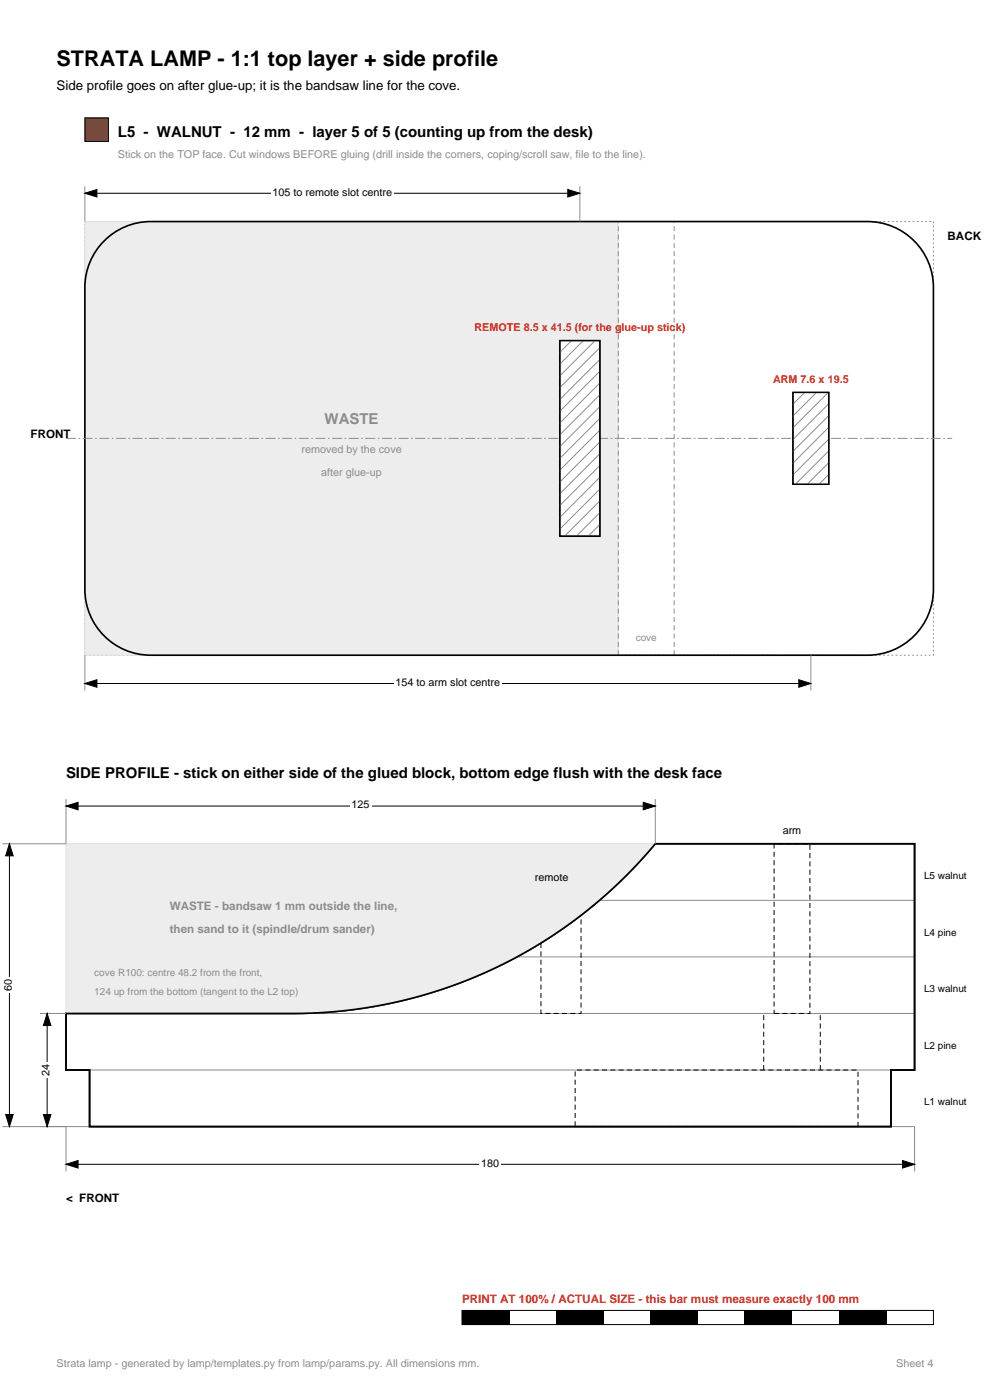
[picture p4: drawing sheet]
<svg xmlns="http://www.w3.org/2000/svg" width="210mm" height="297mm" viewBox="0 0 210 297" stroke-linecap="round" stroke-linejoin="round" font-family="sans-serif">
<defs><g id="words">
<text font-size="4.6" x="12" y="14">STRATA LAMP - 1:1 top layer + side profile</text>
<g font-size="3.2">
<text x="25" y="29">L5 - WALNUT - 12 mm - layer 5 of 5 (counting up from the desk)</text>
<text x="14" y="165">SIDE PROFILE - stick on either side of the glued block, bottom edge flush with the desk face</text>
</g>
<text font-size="3.2" fill="#8c8c8c" x="68.8" y="90">WASTE</text>
<text font-size="2.8" x="12" y="19">Side profile goes on after glue-up; it is the bandsaw line for the cove.</text>
<g font-size="2.5">
<text x="201" y="51">BACK</text>
<text x="6.5" y="93">FRONT</text>
<text x="14" y="255">&lt; FRONT</text>
</g>
<g font-size="2.5" fill="#8c8c8c">
<text x="36" y="193">WASTE - bandsaw 1 mm outside the line,</text>
<text x="36" y="198">then sand to it (spindle/drum sander)</text>
</g>
<text font-size="2.5" fill="#cc261a" x="98" y="276.5">PRINT AT 100% / ACTUAL SIZE - this bar must measure exactly 100 mm</text>
<g font-size="2.3" fill="#8c8c8c">
<text x="25" y="33.5">Stick on the TOP face. Cut windows BEFORE gluing (drill inside the corners, coping/scroll saw, file to the line).</text>
<text x="63.9" y="96">removed by the cove</text>
<text x="68.1" y="101">after glue-up</text>
<text x="12" y="290">Strata lamp - generated by lamp/templates.py from lamp/params.py. All dimensions mm.</text>
<text x="190.1" y="290">Sheet 4</text>
</g>
<g font-size="2.3">
<text x="57.8" y="41.5">105 to remote slot centre</text>
<text x="83.9" y="145.5">154 to arm slot centre</text>
<text x="74.6" y="171.5">125</text>
<text x="166" y="177">arm</text>
<text x="113.4" y="187">remote</text>
<text x="2.5" y="210.3" transform="rotate(-90 2.5 210.3)">60</text>
<text x="10.5" y="228.3" transform="rotate(-90 10.5 228.3)">24</text>
<text x="102.1" y="247.5">180</text>
</g>
<g font-size="2.3" fill="#cc261a">
<text x="100.6" y="70.2">REMOTE 8.5 x 41.5 (for the glue-up stick)</text>
<text x="164" y="81.2">ARM 7.6 x 19.5</text>
</g>
<g font-size="2.1" fill="#8c8c8c">
<text x="134.8" y="136">cove</text>
<text x="20" y="207">cove R100: centre 48.2 from the front,</text>
<text x="20" y="211">124 up from the bottom (tangent to the L2 top)</text>
</g>
<g font-size="2.1">
<text x="196" y="186.5">L5 walnut</text>
<text x="196" y="198.5">L4 pine</text>
<text x="196" y="210.5">L3 walnut</text>
<text x="196" y="222.5">L2 pine</text>
<text x="196" y="234.5">L1 walnut</text>
</g>
</g></defs>
<path d="M98 278h100v3h-100z" fill="none" stroke="#000" stroke-width=".21"/>
<g fill="#000">
<path d="M98 278h10v3h-10z" fill-rule="evenodd"/>
<path d="M118 278h10v3h-10z" fill-rule="evenodd"/>
<path d="M138 278h10v3h-10z" fill-rule="evenodd"/>
<path d="M158 278h10v3h-10z" fill-rule="evenodd"/>
<path d="M178 278h10v3h-10z" fill-rule="evenodd"/>
</g>
<path d="M18 47h180v92h-180z" fill="none" stroke="#8c8c8c" stroke-width=".21" stroke-dasharray=".4 .5" stroke-linecap="butt"/>
<path d="M18 47h113.2v92h-113.2z" fill-rule="evenodd" fill="#ededed" stroke="#e0e0e0" stroke-width=".21"/>
<path d="M131.2 139v-92M143 139v-92" fill="none" stroke="#8c8c8c" stroke-width=".21" stroke-dasharray="1.1 .7" stroke-linecap="butt"/>
<path d="M21.6 51.6a14 14 0 0 1 10.4-4.6h152a14 14 0 0 1 14 14v64a14 14 0 0 1-14 14h-152a14 14 0 0 1-14-14v-64a14 14 0 0 1 3.6-9.4z" fill="none" stroke="#000" stroke-width=".35"/>
<path d="M14 93h188" fill="none" stroke="#8c8c8c" stroke-width=".21" stroke-dasharray="2.1 .5 .4 .5" stroke-linecap="butt"/>
<path d="M168.2 83.3h7.6v19.5h-7.6z" fill-rule="evenodd" fill="#fff" stroke="#000" stroke-width=".28"/>
<path d="M168.2 83.3h.1M170.7 83.3l-2.5 2.5M173.2 83.3l-5 5M175.7 83.3l-7.5 7.5M175.9 85.6l-7.7 7.7M175.9 88.1l-7.7 7.7M175.9 90.6l-7.7 7.7M175.9 93.1l-7.7 7.7M175.9 95.6l-7.2 7.2M175.9 98.1l-4.7 4.7M175.9 100.6l-2.2 2.2" fill="none" stroke="#8c8c8c" stroke-width=".21"/>
<path d="M168.2 83.3h7.6v19.5h-7.6z" fill="none" stroke="#000" stroke-width=".28"/>
<path d="M118.8 72.3h8.5v41.5h-8.5z" fill-rule="evenodd" fill="#fff" stroke="#000" stroke-width=".28"/>
<g fill="none" stroke="#8c8c8c" stroke-width=".21">
<path d="M118.8 72.3h-.1M121.3 72.3l-2.6 2.5M123.8 72.3l-5.1 5M126.2 72.3l-7.5 7.5M127.3 73.7l-8.6 8.6M127.3 76.2l-8.6 8.6M127.3 78.7l-8.6 8.6M127.3 81.2l-8.6 8.6M127.3 83.7l-8.6 8.6M127.3 86.2l-8.6 8.6M127.3 88.7l-8.6 8.6M127.3 91.2l-8.6 8.6"/>
<path d="M127.3 93.7l-8.6 8.6M127.3 96.2l-8.6 8.6M127.3 98.7l-8.6 8.6M127.3 101.2l-8.6 8.6M127.3 103.7l-8.6 8.6M127.3 106.2l-7.6 7.6M127.3 108.7l-5.1 5.1M127.3 111.2l-2.6 2.6M18 139v7.5M172 139v7.5"/>
</g>
<path d="M118.8 72.3h8.5v41.5h-8.5z" fill="none" stroke="#000" stroke-width=".28"/>
<path d="M18 145h154" fill="none" stroke="#000" stroke-width=".21"/>
<path d="M18 145l2.6-.8v1.6zM169.4 144.2l2.6 .8-2.6 .8z" fill="#000" stroke="#000" stroke-width=".21"/>
<path d="M83.6 143.4h22.8v2.4h-22.8z" fill-rule="evenodd" fill="#fff"/>
<path d="M18 39.5v7.5M123 39.5v7.5" fill="none" stroke="#8c8c8c" stroke-width=".21"/>
<path d="M18 41h105" fill="none" stroke="#000" stroke-width=".21"/>
<path d="M18 41l2.6-.8v1.6zM120.4 40.2l2.6 .8-2.6 .8z" fill="#000" stroke="#000" stroke-width=".21"/>
<path d="M57.5 39.4h26v2.4h-26z" fill-rule="evenodd" fill="#fff"/>
<path d="M18 25h5v5h-5z" fill-rule="evenodd" fill="#734d33" stroke="#000" stroke-width=".21"/>
<path d="M14 191h180M14 215h180M14 203h180M14 239h180M14 227h180" fill="none" stroke="#8c8c8c" stroke-width=".21"/>
<path d="M14 215h48.2a100 100 0 0 0 76.8-36h55v48h-5v12h-170v-12h-5z" fill="none" stroke="#000" stroke-width=".35"/>
<path d="M14 179h125a100 100 0 0 1-76.8 36h-48.2z" fill-rule="evenodd" fill="#ededed" stroke="#e0e0e0" stroke-width=".21"/>
<path d="M14 215h48.2a100 100 0 0 0 76.8-36h55v48h-5v12h-170v-12h-5z" fill="none" stroke="#000" stroke-width=".35"/>
<path d="M164.2 179h7.6v36h-7.6zM114.8 200.1v14.9h8.5v-20.8M122 227h60v12h-60zM162 227v-12M174 227v-12" fill="none" stroke="#000" stroke-width=".21" stroke-dasharray="1.1 .7" stroke-linecap="butt"/>
<path d="M14 169.5v9.5M139 169.5v9.5" fill="none" stroke="#8c8c8c" stroke-width=".21"/>
<path d="M14 171h125" fill="none" stroke="#000" stroke-width=".21"/>
<path d="M14 171l2.6-.8v1.6zM136.4 170.2l2.6 .8-2.6 .8z" fill="#000" stroke="#000" stroke-width=".21"/>
<path d="M74.2 169.4h4.6v2.4h-4.6z" fill-rule="evenodd" fill="#fff"/>
<path d="M14 239v9.5M194 239v9.5" fill="none" stroke="#8c8c8c" stroke-width=".21"/>
<path d="M14 247h180" fill="none" stroke="#000" stroke-width=".21"/>
<path d="M14 247l2.6-.8v1.6zM191.4 246.2l2.6 .8-2.6 .8z" fill="#000" stroke="#000" stroke-width=".21"/>
<path d="M101.7 245.4h4.6v2.4h-4.6z" fill-rule="evenodd" fill="#fff"/>
<path d="M.5 179h13.5M.5 239h13.5" fill="none" stroke="#8c8c8c" stroke-width=".21"/>
<path d="M2 179v60" fill="none" stroke="#000" stroke-width=".21"/>
<path d="M2 179l.8 2.6h-1.6zM1.2 236.4h1.6l-.8 2.6z" fill="#000" stroke="#000" stroke-width=".21"/>
<path d="M.4 207.4h2.4v3.2h-2.4z" fill-rule="evenodd" fill="#fff"/>
<path d="M8.5 215h5.5M8.5 239h5.5" fill="none" stroke="#8c8c8c" stroke-width=".21"/>
<path d="M10 215v24" fill="none" stroke="#000" stroke-width=".21"/>
<path d="M10 215l.8 2.6h-1.6zM9.2 236.4h1.6l-.8 2.6z" fill="#000" stroke="#000" stroke-width=".21"/>
<path d="M8.4 225.4h2.4v3.2h-2.4z" fill-rule="evenodd" fill="#fff"/>
<use href="#words"/>
</svg>
